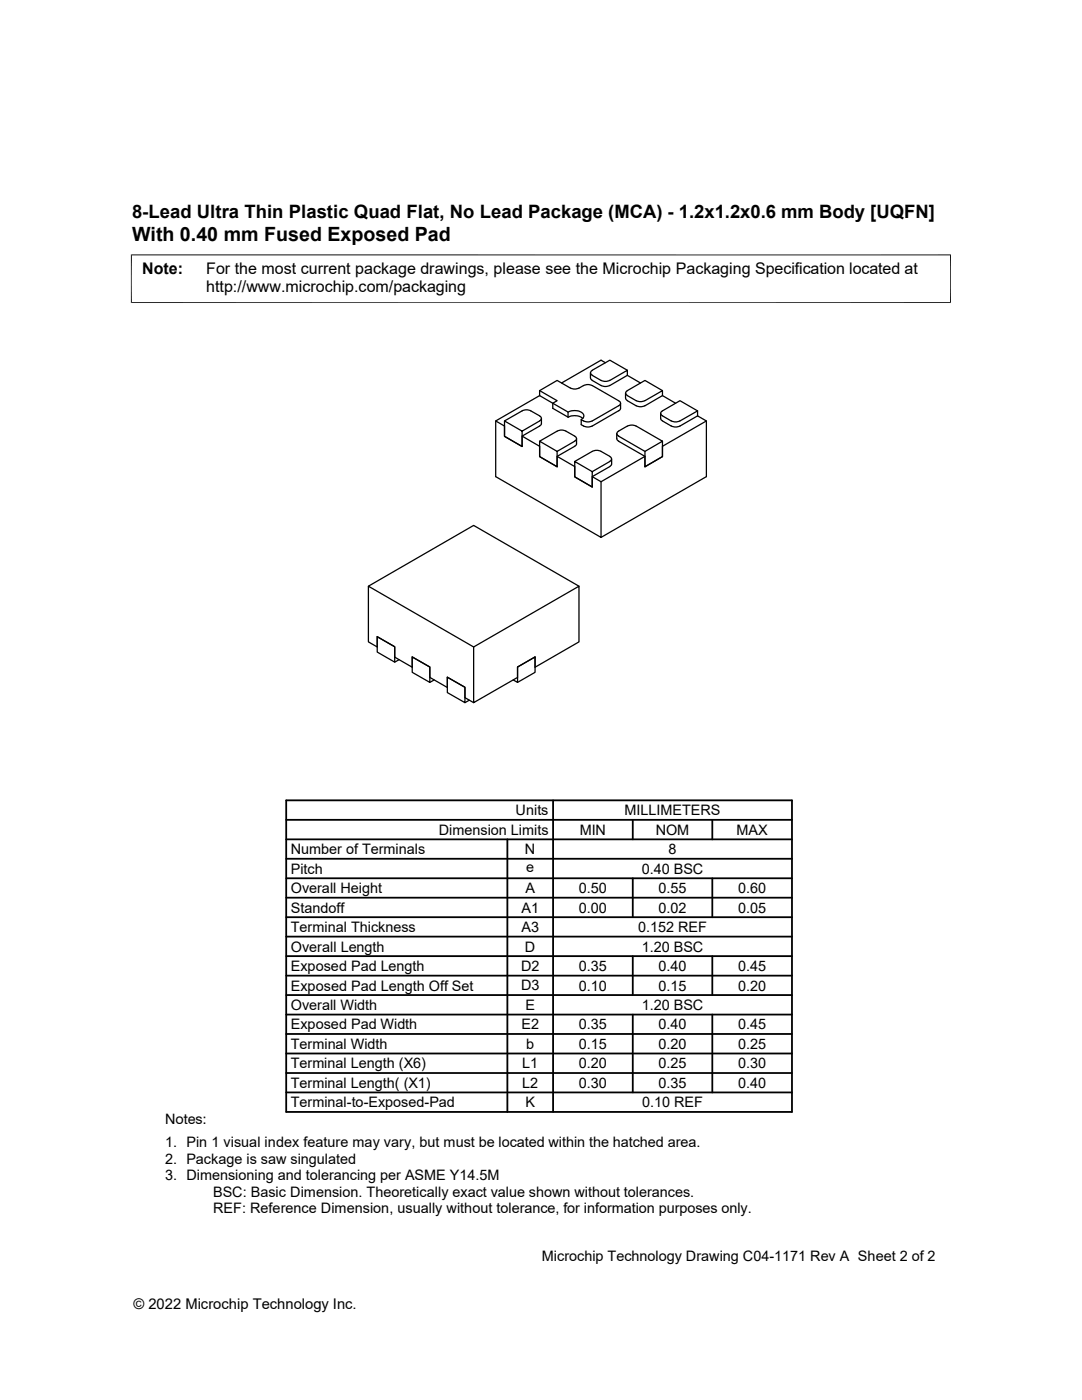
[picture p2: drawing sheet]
<svg xmlns="http://www.w3.org/2000/svg" width="216mm" height="279mm" viewBox="0 0 216 279" stroke-linecap="round" stroke-linejoin="round" font-family="sans-serif">
<defs><g id="words">
<text font-size="3.9" x="26.4" y="48">With 0.40 mm Fused Exposed Pad</text>
<text font-size="3.7" x="26.4" y="43.5">8-Lead Ultra Thin Plastic Quad Flat, No Lead Package (MCA) - 1.2x1.2x0.6 mm Body [UQFN]</text>
<g font-size="3.2">
<text x="28.4" y="54.6">Note:</text>
<text x="41.1" y="58.3">http://www.microchip.com/packaging</text>
<text x="41.1" y="54.6">For the most current package drawings, please see the Microchip Packaging Specification located at</text>
</g>
<g font-size="2.9">
<text x="87.6" y="166.6">Dimension Limits</text>
<text x="102.9" y="162.7">Units</text>
<text x="115.7" y="166.6">MIN</text>
<text x="124.6" y="162.7">MILLIMETERS</text>
<text x="130.8" y="166.6">NOM</text>
<text x="147" y="166.6">MAX</text>
<text x="58" y="170.5">Number of Terminals</text>
<text x="104.8" y="170.5">N</text>
<text x="133.4" y="170.5">8</text>
<text x="58" y="178.2">Overall Height</text>
<text x="58" y="174.4">Pitch</text>
<text x="104.8" y="178.2">A</text>
<text x="105" y="174.1">e</text>
<text x="115.5" y="178.2">0.50</text>
<text x="128" y="174.4">0.40 BSC</text>
<text x="131.4" y="178.2">0.55</text>
<text x="147.3" y="178.2">0.60</text>
<text x="58" y="182.1">Standoff</text>
<text x="104.1" y="182.1">A1</text>
<text x="115.5" y="182.1">0.00</text>
<text x="131.4" y="182.1">0.02</text>
<text x="147.3" y="182.1">0.05</text>
<text x="58" y="186">Terminal Thickness</text>
<text x="58" y="189.9">Overall Length</text>
<text x="104.1" y="186">A3</text>
<text x="104.8" y="189.9">D</text>
<text x="127.3" y="186">0.152 REF</text>
<text x="128" y="189.9">1.20 BSC</text>
<text x="58" y="193.8">Exposed Pad Length</text>
<text x="58" y="197.7">Exposed Pad Length Off Set</text>
<text x="104" y="193.8">D2</text>
<text x="104" y="197.7">D3</text>
<text x="115.5" y="193.8">0.35</text>
<text x="115.5" y="197.7">0.10</text>
<text x="131.4" y="193.8">0.40</text>
<text x="131.4" y="197.7">0.15</text>
<text x="147.3" y="193.8">0.45</text>
<text x="147.3" y="197.7">0.20</text>
<text x="58" y="201.6">Overall Width</text>
<text x="104.8" y="201.6">E</text>
<text x="128" y="201.6">1.20 BSC</text>
<text x="58" y="209.3">Terminal Width</text>
<text x="58" y="205.4">Exposed Pad Width</text>
<text x="104" y="205.4">E2</text>
<text x="105" y="209.3">b</text>
<text x="115.5" y="205.4">0.35</text>
<text x="115.5" y="209.3">0.15</text>
<text x="131.4" y="209.3">0.20</text>
<text x="131.4" y="205.4">0.40</text>
<text x="147.3" y="205.4">0.45</text>
<text x="147.3" y="209.3">0.25</text>
<text x="58" y="213.2">Terminal Length (X6)</text>
<text x="104.2" y="213.2">L1</text>
<text x="115.5" y="213.2">0.20</text>
<text x="131.4" y="213.2">0.25</text>
<text x="147.3" y="213.2">0.30</text>
<text x="58" y="217.1">Terminal Length( (X1)</text>
<text x="58" y="221">Terminal-to-Exposed-Pad</text>
<text x="104.2" y="217.1">L2</text>
<text x="104.8" y="221">K</text>
<text x="115.5" y="217.1">0.30</text>
<text x="128.1" y="221">0.10 REF</text>
<text x="131.4" y="217.1">0.35</text>
<text x="147.3" y="217.1">0.40</text>
<text x="32.9" y="224.3">Notes:</text>
<text x="32.9" y="228.9">1. Pin 1 visual index feature may vary, but must be located within the hatched area.</text>
<text x="32.9" y="232.2">2. Package is saw singulated</text>
<text x="32.9" y="235.5">3. Dimensioning and tolerancing per ASME Y14.5M</text>
<text x="42.5" y="238.8">BSC: Basic Dimension. Theoretically exact value shown without tolerances.</text>
<text x="42.5" y="242.2">REF: Reference Dimension, usually without tolerance, for information purposes only.</text>
<text x="108.1" y="251.7">Microchip Technology Drawing C04-1171 Rev A Sheet 2 of 2</text>
<text x="26.6" y="261.3">© 2022 Microchip Technology Inc.</text>
</g>
</g></defs>
<g fill="none" stroke="#000" stroke-width=".25">
<path d="M107.7 78l3.5 2-.9 .5v1l3 1.7v-1l-5.6-3.2M107.7 79l-8.8 5v11.1l21 12.2v-11.2l-1.7-1M113.8 77.4l.7 .2 1-.2M113.8 77.4l-2.6-1.5-3.5 2.1v1M116.4 76.9l-.9 .5M116.4 77l.7-.2 1.1 .2M117.8 74.4l.1 1.3 2 1.2 .7 .2 .9-.1 3.7-2.1M118.2 76.9l5.5 3.2a.51 .51 0 0 1-.2 .9l-5.3 3a2.06 2.06 0 0 1-2.2-.2v1a2.07 2.07 0 0 0 2.2 .2l5.4-3.1 .2-.4v-1M118.2 73.9l3.5-2 3.5 2M118.2 73.9a.51 .51 0 0 0-.4 .5 .51 .51 0 0 0 .4 .5M120.8 72.4l-.9-.5-7.8 4.5M124.8 78.4v1.1"/>
<path d="M124.8 79.5l.4 .4M125.2 78l3.5-2.1 3.5 2.1M125.2 79l1.9 1 .9 .2 .7-.3M125.2 74.9v-1l-3.7 2.1-.5 .1-.9-.1-1.9-1.1M125.2 80l1.9 1 .9 .2 .7-.2M125.2 74.9l2.6 1.5M125.2 78a.51 .51 0 0 0-.4 .4 .51 .51 0 0 0 .4 .5M132.2 79v-1l-3.5 2M132.2 79l-3.5 2M132.2 79l2.6 1.5M100.7 84l3.6-2.1 .6-.1 .9 .1 1.9 1.1a.52 .52 0 0 1 .3 .5 .52 .52 0 0 1-.3 .5l-3.5 2v3.1l-3.5-2v-3.1l3.5 2M104.2 87l3.5 2.1v2l3.5 2.1v-2.1l3.5-2"/>
<path d="M108 83.5v1.3l-3.8 2.2v2.1l-3.5-2v-2.1l-1.8-1M111.2 91.1l3.5 2v2.1l3.5 2v-2.1l3.5-2M111.2 86l-3.5 2.1M111.2 86l.7-.2 .9 .2 1.9 1.1a.52 .52 0 0 1 .3 .5 .52 .52 0 0 1-.3 .5l-3.5 2v3.1l-3.5-2.1v-3l3.5 2M113.4 82.3a2.45 2.45 0 0 1 3.1 .5l-.1 .5-.4 .4M113.4 83.3a2.76 2.76 0 0 1 2.9 .2M114.7 92.1l3.6-2.1 .6-.1 .9 .1 1.9 1.1a.53 .53 0 0 1 .3 .5 .53 .53 0 0 1-.3 .5l-3.5 2v3.1l-3.5-2v-3.1l3.5 2M115 87.5v1.1l-.3 .4M122 92.6l-.3 .5M122 91.6v1M123.1 86.5v1.1l.3 .4M123.4 87l5.3 3.1"/>
<path d="M123.4 86a.51 .51 0 0 0-.3 .5 .51 .51 0 0 0 .3 .5M125.2 85l-1.8 1M125.2 85l.7-.2 1 .2M126.9 85l5.3 3.1v3l-3.5 2.1v-3.1l3.5-2M128.7 91.1l-8.8 5M131.8 82.5l.1 1.3 2.2 1.3 .5 .1 .9-.1 3.7-2.1M132.2 83l1.9 1.1 .5 .1 .9-.1 3.7-2.1v1M139.2 82l-3.5-2-3.5 2a.51 .51 0 0 0-.4 .5 .51 .51 0 0 0 .4 .5M139.2 83l1.7 1v11.1l-21 12.2M140.9 84l-8.7 5.1v2l-3.5 2.1v-2.1l-5.3-3M73.5 117l21-12.1 21 12.1M75.3 127.1l3.5 2v3l-3.5-2z"/>
<path d="M79.6 131.7l-.8 .4M82.3 131.1l3.5 2v3.1l-3.5-2zM86.6 135.7l-.8 .5M89.3 135.1l3.5 2.1v3l-3.5-2zM93.6 139.7l-.8 .5M94.5 129.1l21-12.1v11.1l-8.7 5.1v-2.1l-3.5 2v2.1l-8.8 5zM94.5 129.1l-21-12.1v11.1l1.8 1v-2l3.5 2v2l3.5 2.1v-2.1l3.5 2v2.1l3.5 2v-2.1l3.5 2.1v2l1.7 1M102.4 135.7l.9 .5v-3.1l3.5-2v3.1l-3.5 2"/>
</g>
<path d="M26.1 50.9h163.7M26.2 50.8v9.7M189.7 50.8v9.7M26.1 60.4h163.7" fill="none" stroke="#000" stroke-width=".2"/>
<g fill="none" stroke="#000" stroke-width=".36">
<path d="M57.1 159.7h100.9v62.2h-100.9zM110.4 159.7v62.2M57.1 179.2h100.9M57.1 175.3h100.9M57.1 171.4h100.9M57.1 167.5h100.9M57.1 163.6h100.9M101.2 167.5v54.4M126.3 163.6v3.9M126.3 175.3v7.7M142.1 163.6v3.9M142.1 175.3v7.7"/>
<path d="M57.1 190.8h100.9M57.1 186.9h100.9M57.1 183h100.9M57.1 194.7h100.9M57.1 198.6h100.9M126.3 190.8v7.8M142.1 190.8v7.8M57.1 210.2h100.9M57.1 202.5h100.9M57.1 206.4h100.9M57.1 214.1h100.9M57.1 218h100.9"/>
<path d="M126.3 202.5v15.5M142.1 202.5v15.5"/>
</g>
<use href="#words"/>
</svg>
